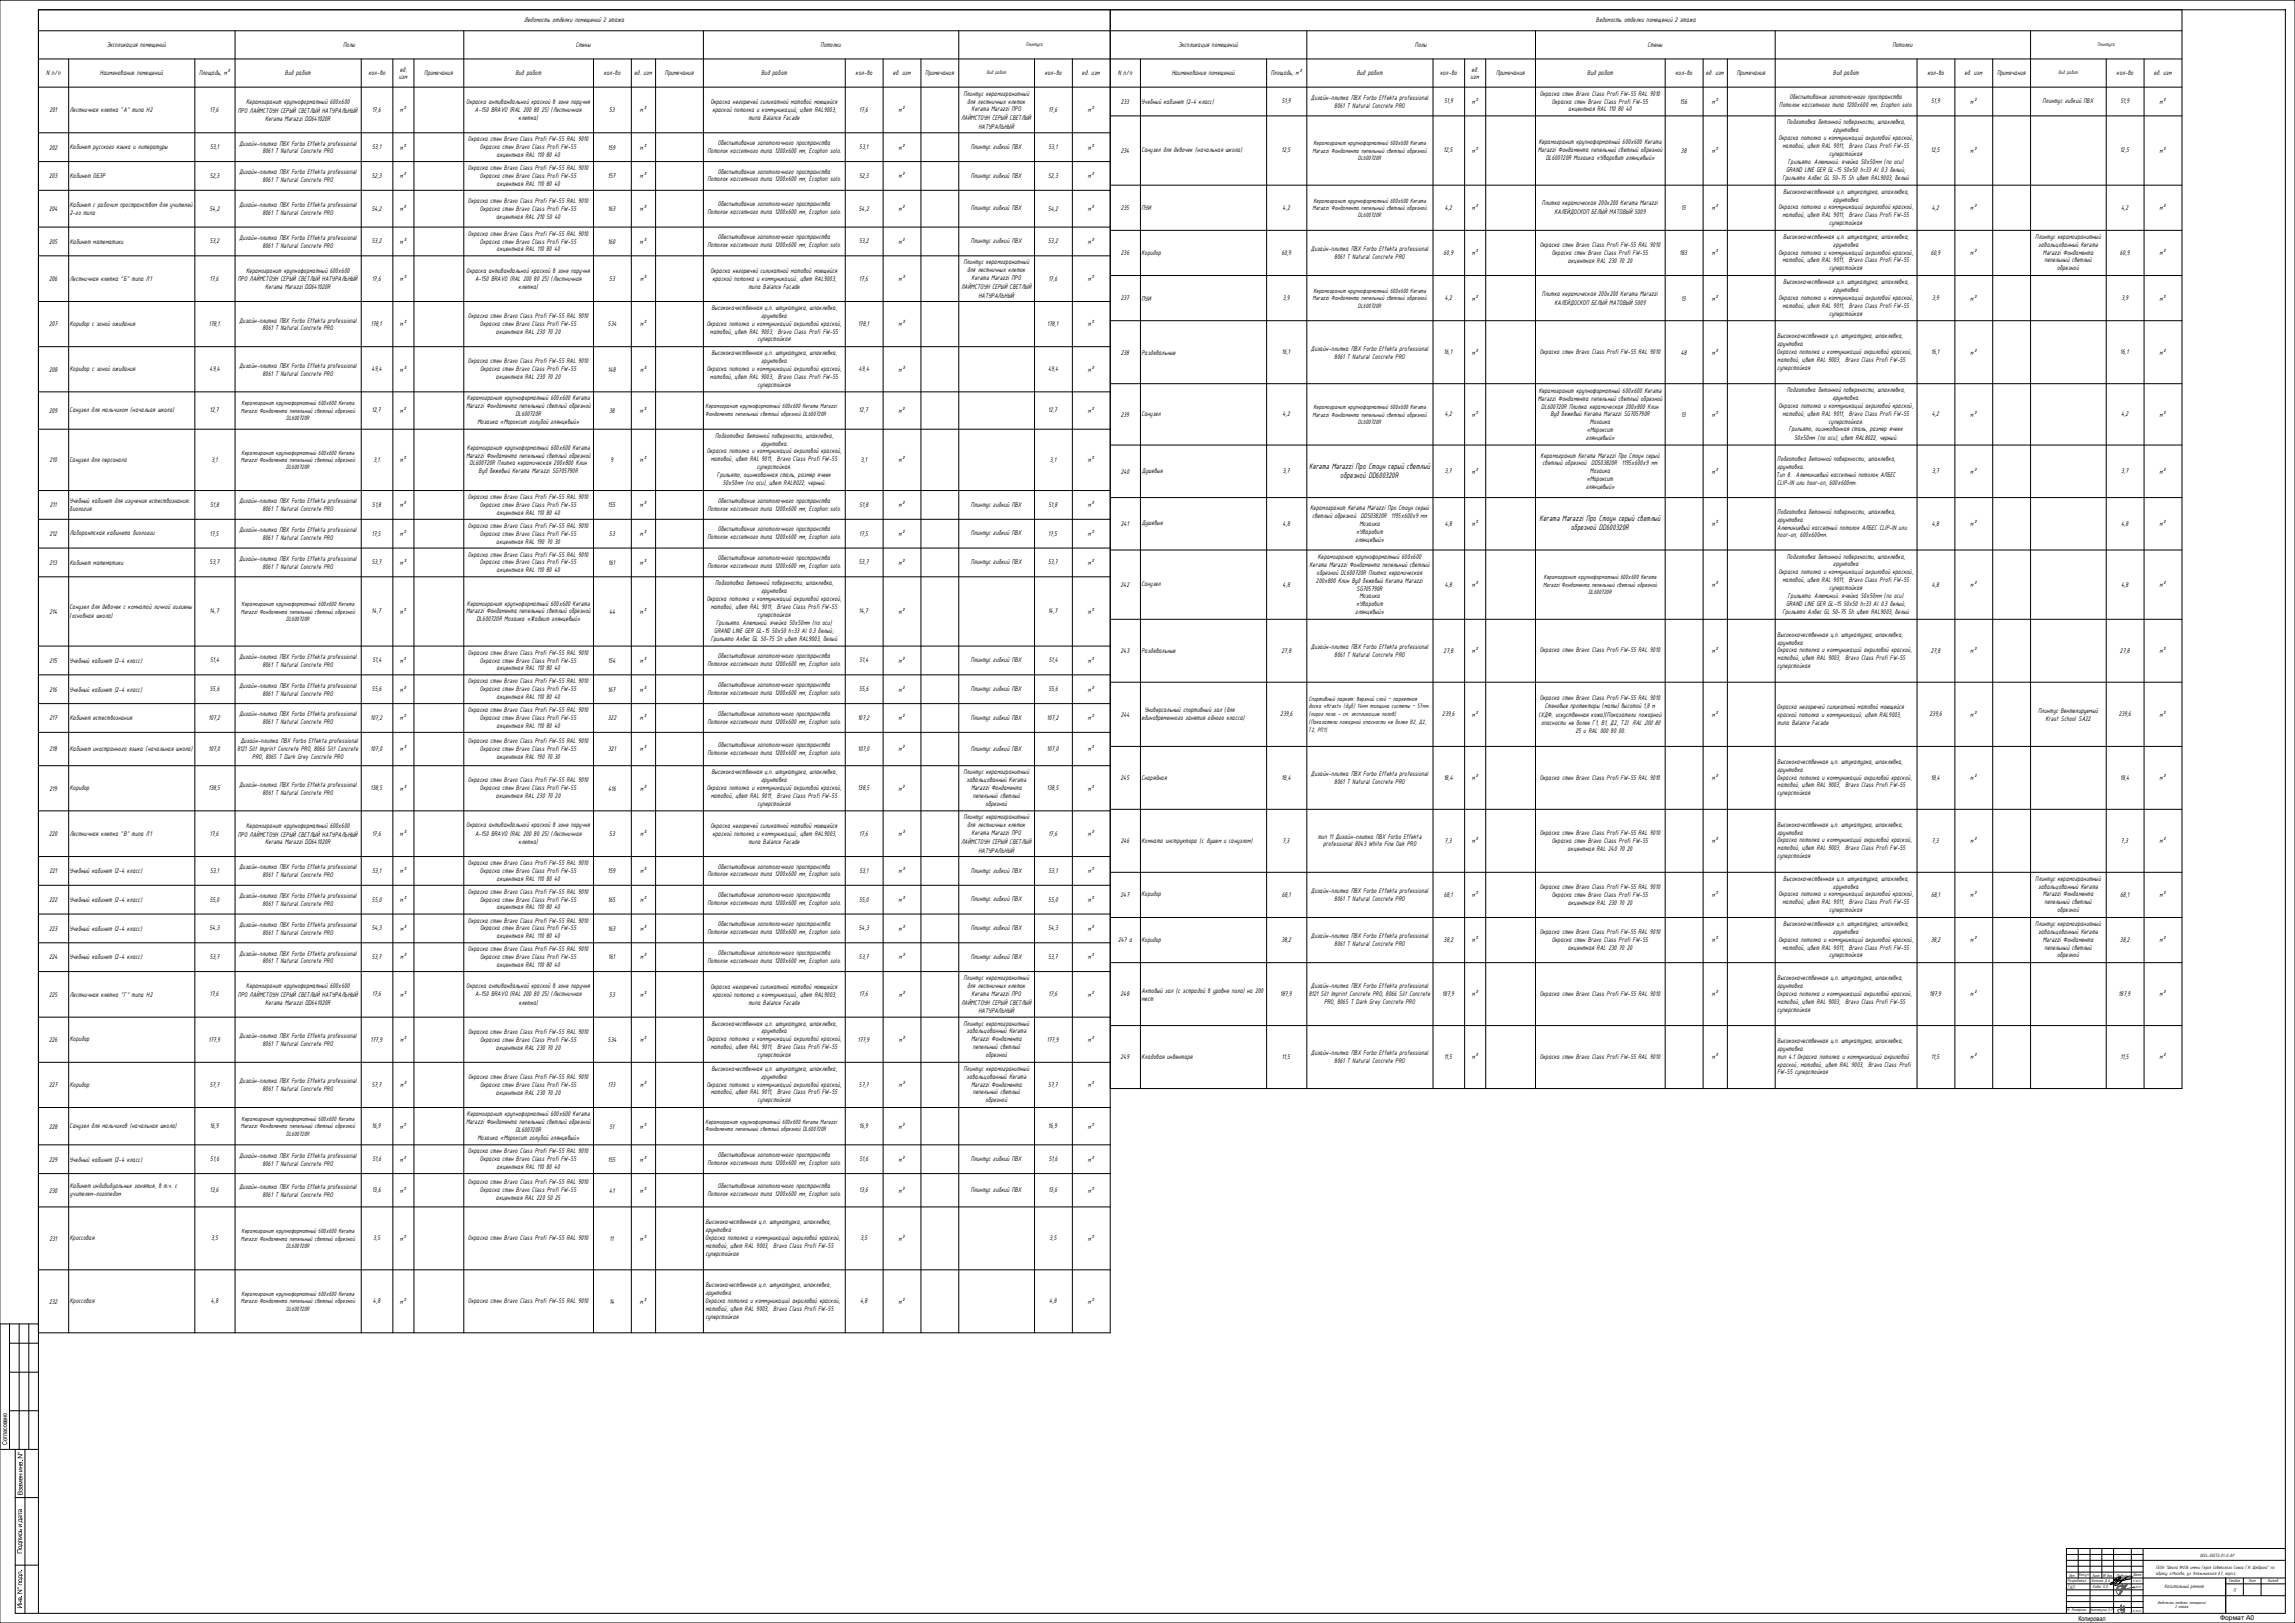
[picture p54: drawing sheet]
<svg xmlns="http://www.w3.org/2000/svg" width="1189mm" height="841mm" viewBox="0 0 1189 841" stroke-linecap="round" stroke-linejoin="round" font-family="sans-serif">
<defs><g id="words">
<g font-size="4.4">
<text x="678" y="243">Kerama Marazzi Про Стоун серый светлый</text>
<text x="694" y="248">обрезной DD600320R</text>
<text x="797" y="270">Kerama Marazzi Про Стоун серый светлый</text>
<text x="814" y="275">обрезной DD600320R</text>
</g>
<g font-size="3.8">
<text x="271" y="12">Ведомость отделки помещений 2 этажа</text>
<text x="827" y="12">Ведомость отделки помещений 2 этажа</text>
<text x="55" y="24">Экспликация помещений</text>
<text x="178" y="24">Полы</text>
<text x="298" y="24">Стены</text>
<text x="425" y="24">Потолки</text>
<text x="610" y="24">Экспликация помещений</text>
<text x="733" y="24">Полы</text>
<text x="853" y="24">Стены</text>
<text x="980" y="24">Потолки</text>
<text x="24" y="39">N п/п</text>
<text x="52" y="39">Наименование помещений</text>
<text x="103" y="39">Площадь, м²</text>
<text x="148" y="39">Вид работ</text>
<text x="191" y="39">кол-во</text>
<text x="207" y="41">изм</text>
<text x="207" y="37">ед.</text>
<text x="220" y="39">Примечания</text>
<text x="267" y="39">Вид работ</text>
<text x="313" y="39">кол-во</text>
<text x="328" y="39">ед. изм</text>
<text x="344" y="39">Примечания</text>
<text x="394" y="39">Вид работ</text>
<text x="443" y="39">кол-во</text>
<text x="462" y="39">ед. изм</text>
<text x="479" y="39">Примечания</text>
<text x="541" y="39">кол-во</text>
<text x="560" y="39">ед. изм</text>
<text x="579" y="39">N п/п</text>
<text x="607" y="39">Наименование помещений</text>
<text x="658" y="39">Площадь, м²</text>
<text x="703" y="39">Вид работ</text>
<text x="746" y="39">кол-во</text>
<text x="762" y="41">изм</text>
<text x="762" y="37">ед.</text>
<text x="775" y="39">Примечания</text>
<text x="822" y="39">Вид работ</text>
<text x="868" y="39">кол-во</text>
<text x="884" y="39">ед. изм</text>
<text x="900" y="39">Примечания</text>
<text x="950" y="39">Вид работ</text>
<text x="998" y="39">кол-во</text>
<text x="1018" y="39">ед. изм</text>
<text x="1035" y="39">Примечания</text>
<text x="1096" y="39">кол-во</text>
<text x="1116" y="39">ед. изм</text>
<text x="128" y="54">Керамогранит крупноформатный 600х600</text>
<text x="242" y="54">Окраска антивандальной краской в зоне поручня</text>
<text x="499" y="50">Плинтус керамогранитный</text>
<text x="501" y="54">для лестничных клеток</text>
<text x="581" y="54">233</text>
<text x="591" y="54">Учебный кабинет (2-4 класс)</text>
<text x="664" y="54">51,9</text>
<text x="679" y="52">Дизайн-плитка ПВХ Forbo Effekta professional</text>
<text x="748" y="54">51,9</text>
<text x="762" y="54">м²</text>
<text x="798" y="50">Окраска стен Bravo Class Profi FW-55 RAL 9010</text>
<text x="804" y="54">Окраска стен Bravo Class Profi FW-55</text>
<text x="870" y="54">156</text>
<text x="887" y="54">м²</text>
<text x="927" y="51">Обеспытивание запотолочного пространства</text>
<text x="1000" y="54">51,9</text>
<text x="1021" y="54">м²</text>
<text x="1058" y="53">Плинтус гибкий ПВХ</text>
<text x="1098" y="54">51,9</text>
<text x="1119" y="54">м²</text>
<text x="26" y="58">201</text>
<text x="36" y="58">Лестничная клетка &quot;А&quot; типа Н2</text>
<text x="109" y="58">17,6</text>
<text x="123" y="58">ПРО ЛАЙМСТОУН СЕРЫЙ СВЕТЛЫЙ НАТУРАЛЬНЫЙ</text>
<text x="193" y="58">17,6</text>
<text x="207" y="58">м²</text>
<text x="246" y="58">А-150 BRAVO (RAL 200 80 25) (Лестничная</text>
<text x="316" y="58">53</text>
<text x="332" y="58">м²</text>
<text x="368" y="54">Окраска негорючей силикатной матовой моющейся</text>
<text x="369" y="58">краской потолка и коммуникаций, цвет RAL9003,</text>
<text x="445" y="58">17,6</text>
<text x="466" y="58">м²</text>
<text x="503" y="58">Kerama Marazzi ПРО</text>
<text x="543" y="58">17,6</text>
<text x="564" y="58">м²</text>
<text x="691" y="56">8061 T Natural Concrete PRO</text>
<text x="812" y="58">акцентная RAL 110 80 40</text>
<text x="922" y="56">Потолок кассетного типа 1200х600 мм, Ecophon solo.</text>
<text x="137" y="63">Kerama Marazzi DD641020R</text>
<text x="269" y="62">клетка)</text>
<text x="388" y="62">типа Balance Faсade</text>
<text x="498" y="62">ЛАЙМСТОУН СЕРЫЙ СВЕТЛЫЙ</text>
<text x="926" y="65">Подготовка бетонной поверхности, шпаклевка,</text>
<text x="507" y="67">НАТУРАЛЬНЫЙ</text>
<text x="950" y="69">грунтовка</text>
<text x="25" y="77">202</text>
<text x="36" y="77">Кабинет русского языка и литературы</text>
<text x="109" y="77">53,1</text>
<text x="124" y="75">Дизайн-плитка ПВХ Forbo Effekta professional</text>
<text x="193" y="77">53,1</text>
<text x="207" y="77">м²</text>
<text x="242" y="73">Окраска стен Bravo Class Profi FW-55 RAL 9010</text>
<text x="249" y="77">Окраска стен Bravo Class Profi FW-55</text>
<text x="315" y="77">159</text>
<text x="332" y="77">м²</text>
<text x="372" y="75">Обеспытивание запотолочного пространства</text>
<text x="445" y="77">53,1</text>
<text x="466" y="77">м²</text>
<text x="503" y="77">Плинтус гибкий ПВХ</text>
<text x="543" y="77">53,1</text>
<text x="564" y="77">м²</text>
<text x="797" y="75">Керамогранит крупноформатный 600х600 Kerama</text>
<text x="921" y="73">Окраска потолка и коммуникаций акриловой краской,</text>
<text x="923" y="77">матовой, цвет RAL 9011, Bravo Class Profi FW-55</text>
<text x="136" y="80">8061 T Natural Concrete PRO</text>
<text x="257" y="81">акцентная RAL 110 80 40</text>
<text x="366" y="79">Потолок кассетного типа 1200х600 мм, Ecophon solo.</text>
<text x="581" y="79">234</text>
<text x="591" y="79">Санузел для девочек (начальная школа)</text>
<text x="664" y="79">12,5</text>
<text x="748" y="79">12,5</text>
<text x="762" y="79">м²</text>
<text x="797" y="79">Marazzi Фондамента пепельный светлый обрезной</text>
<text x="801" y="83">DL600720R Мозаика «Уваровит глянцевый»</text>
<text x="871" y="79">38</text>
<text x="887" y="79">м²</text>
<text x="947" y="81">суперстойкая</text>
<text x="1000" y="79">12,5</text>
<text x="1021" y="79">м²</text>
<text x="1098" y="79">12,5</text>
<text x="1119" y="79">м²</text>
<text x="242" y="88">Окраска стен Bravo Class Profi FW-55 RAL 9010</text>
<text x="372" y="90">Обеспытивание запотолочного пространства</text>
<text x="925" y="89">GRAND LINE GER GL-15 50х50 h=33 Al 0.3 белый;</text>
<text x="926" y="85">Грильято. Алюминий. ячейка 50х50мм (по оси)</text>
<text x="25" y="92">203</text>
<text x="36" y="92">Кабинет ОБЗР</text>
<text x="109" y="92">52,3</text>
<text x="124" y="90">Дизайн-плитка ПВХ Forbo Effekta professional</text>
<text x="136" y="94">8061 T Natural Concrete PRO</text>
<text x="193" y="92">52,3</text>
<text x="207" y="92">м²</text>
<text x="249" y="92">Окраска стен Bravo Class Profi FW-55</text>
<text x="315" y="92">157</text>
<text x="332" y="92">м²</text>
<text x="366" y="94">Потолок кассетного типа 1200х600 мм, Ecophon solo.</text>
<text x="445" y="92">52,3</text>
<text x="466" y="92">м²</text>
<text x="503" y="92">Плинтус гибкий ПВХ</text>
<text x="543" y="92">52,3</text>
<text x="564" y="92">м²</text>
<text x="923" y="93">Грильято Албес GL 50-75 Sh цвет RAL9003, белый</text>
<text x="257" y="96">акцентная RAL 110 80 40</text>
<text x="924" y="100">Высококачественная ц.п. штукатурка, шпаклевка,</text>
<text x="36" y="107">Кабинет с рабочим пространством для учителей</text>
<text x="124" y="107">Дизайн-плитка ПВХ Forbo Effekta professional</text>
<text x="242" y="105">Окраска стен Bravo Class Profi FW-55 RAL 9010</text>
<text x="372" y="107">Обеспытивание запотолочного пространства</text>
<text x="799" y="106">Плитка керамическая 200х200 Kerama Marazzi</text>
<text x="950" y="104">грунтовка</text>
<text x="25" y="109">204</text>
<text x="36" y="111">2-го типа</text>
<text x="109" y="109">54,2</text>
<text x="136" y="111">8061 T Natural Concrete PRO</text>
<text x="193" y="109">54,2</text>
<text x="207" y="109">м²</text>
<text x="249" y="109">Окраска стен Bravo Class Profi FW-55</text>
<text x="257" y="113">акцентная RAL 210 50 40</text>
<text x="315" y="109">163</text>
<text x="332" y="109">м²</text>
<text x="366" y="111">Потолок кассетного типа 1200х600 мм, Ecophon solo.</text>
<text x="445" y="109">54,2</text>
<text x="466" y="109">м²</text>
<text x="503" y="109">Плинтус гибкий ПВХ</text>
<text x="543" y="109">54,2</text>
<text x="564" y="109">м²</text>
<text x="581" y="109">235</text>
<text x="591" y="109">ПУИ</text>
<text x="664" y="109">4,2</text>
<text x="748" y="109">4,2</text>
<text x="762" y="109">м²</text>
<text x="805" y="111">КАЛЕЙДОСКОП БЕЛЫЙ МАТОВЫЙ 5009</text>
<text x="871" y="109">13</text>
<text x="887" y="109">м²</text>
<text x="921" y="109">Окраска потолка и коммуникаций акриловой краской,</text>
<text x="923" y="113">матовой, цвет RAL 9011, Bravo Class Profi FW-55</text>
<text x="1001" y="109">4,2</text>
<text x="1021" y="109">м²</text>
<text x="1099" y="109">4,2</text>
<text x="1119" y="109">м²</text>
<text x="947" y="117">суперстойкая</text>
<text x="124" y="124">Дизайн-плитка ПВХ Forbo Effekta professional</text>
<text x="242" y="122">Окраска стен Bravo Class Profi FW-55 RAL 9010</text>
<text x="372" y="124">Обеспытивание запотолочного пространства</text>
<text x="924" y="124">Высококачественная ц.п. штукатурка, шпаклевка,</text>
<text x="1054" y="124">Плинтус керамогранитный</text>
<text x="25" y="126">205</text>
<text x="36" y="126">Кабинет математики</text>
<text x="109" y="126">53,2</text>
<text x="136" y="128">8061 T Natural Concrete PRO</text>
<text x="193" y="126">53,2</text>
<text x="207" y="126">м²</text>
<text x="249" y="126">Окраска стен Bravo Class Profi FW-55</text>
<text x="257" y="130">акцентная RAL 110 80 40</text>
<text x="315" y="126">160</text>
<text x="332" y="126">м²</text>
<text x="367" y="128">Потолок кассетного типа 1200х600 мм, Ecophon solo.</text>
<text x="445" y="126">53,2</text>
<text x="466" y="126">м²</text>
<text x="503" y="126">Плинтус гибкий ПВХ</text>
<text x="543" y="126">53,2</text>
<text x="564" y="126">м²</text>
<text x="591" y="132">Коридор</text>
<text x="679" y="130">Дизайн-плитка ПВХ Forbo Effekta professional</text>
<text x="798" y="128">Окраска стен Bravo Class Profi FW-55 RAL 9010</text>
<text x="921" y="132">Окраска потолка и коммуникаций акриловой краской,</text>
<text x="950" y="128">грунтовка</text>
<text x="1056" y="128">завальцованный Kerama</text>
<text x="1058" y="132">Marazzi Фондамента</text>
<text x="499" y="137">Плинтус керамогранитный</text>
<text x="581" y="132">236</text>
<text x="664" y="132">60,9</text>
<text x="691" y="134">8061 T Natural Concrete PRO</text>
<text x="748" y="132">60,9</text>
<text x="762" y="132">м²</text>
<text x="804" y="132">Окраска стен Bravo Class Profi FW-55</text>
<text x="812" y="136">акцентная RAL 230 70 20</text>
<text x="870" y="132">183</text>
<text x="887" y="132">м²</text>
<text x="923" y="136">матовой, цвет RAL 9011, Bravo Class Profi FW-55</text>
<text x="1000" y="132">60,9</text>
<text x="1021" y="132">м²</text>
<text x="1059" y="136">пепельный светлый</text>
<text x="1098" y="132">60,9</text>
<text x="1119" y="132">м²</text>
<text x="128" y="141">Керамогранит крупноформатный 600х600</text>
<text x="242" y="141">Окраска антивандальной краской в зоне поручня</text>
<text x="368" y="142">Окраска негорючей силикатной матовой моющейся</text>
<text x="501" y="141">для лестничных клеток</text>
<text x="947" y="140">суперстойкая</text>
<text x="1066" y="140">обрезной</text>
<text x="25" y="146">206</text>
<text x="36" y="146">Лестничная клетка &quot;Б&quot; типа Л1</text>
<text x="109" y="145">17,6</text>
<text x="123" y="146">ПРО ЛАЙМСТОУН СЕРЫЙ СВЕТЛЫЙ НАТУРАЛЬНЫЙ</text>
<text x="137" y="150">Kerama Marazzi DD641020R</text>
<text x="193" y="145">17,6</text>
<text x="207" y="146">м²</text>
<text x="246" y="146">А-150 BRAVO (RAL 200 80 25) (Лестничная</text>
<text x="269" y="150">клетка)</text>
<text x="316" y="146">53</text>
<text x="332" y="146">м²</text>
<text x="369" y="146">краской потолка и коммуникаций, цвет RAL9003,</text>
<text x="388" y="150">типа Balance Faсade</text>
<text x="445" y="145">17,6</text>
<text x="466" y="146">м²</text>
<text x="498" y="150">ЛАЙМСТОУН СЕРЫЙ СВЕТЛЫЙ</text>
<text x="503" y="145">Kerama Marazzi ПРО</text>
<text x="543" y="145">17,6</text>
<text x="564" y="146">м²</text>
<text x="924" y="147">Высококачественная ц.п. штукатурка, шпаклевка,</text>
<text x="507" y="154">НАТУРАЛЬНЫЙ</text>
<text x="581" y="156">237</text>
<text x="591" y="156">ПУИ</text>
<text x="665" y="155">3,9</text>
<text x="748" y="155">4,2</text>
<text x="762" y="156">м²</text>
<text x="799" y="153">Плитка керамическая 200х200 Kerama Marazzi</text>
<text x="871" y="156">13</text>
<text x="887" y="156">м²</text>
<text x="921" y="155">Окраска потолка и коммуникаций акриловой краской,</text>
<text x="950" y="151">грунтовка</text>
<text x="1001" y="155">3,9</text>
<text x="1021" y="156">м²</text>
<text x="1099" y="155">3,9</text>
<text x="1119" y="156">м²</text>
<text x="369" y="161">Высококачественная ц.п. штукатурка, шпаклевка,</text>
<text x="805" y="158">КАЛЕЙДОСКОП БЕЛЫЙ МАТОВЫЙ 5009</text>
<text x="923" y="159">матовой, цвет RAL 9011, Bravo Class Profi FW-55</text>
<text x="124" y="167">Дизайн-плитка ПВХ Forbo Effekta professional</text>
<text x="242" y="165">Окраска стен Bravo Class Profi FW-55 RAL 9010</text>
<text x="394" y="165">грунтовка</text>
<text x="947" y="164">суперстойкая</text>
<text x="25" y="169">207</text>
<text x="36" y="169">Коридор с зоной ожидания</text>
<text x="108" y="169">178,1</text>
<text x="136" y="171">8061 T Natural Concrete PRO</text>
<text x="192" y="169">178,1</text>
<text x="207" y="169">м²</text>
<text x="249" y="169">Окраска стен Bravo Class Profi FW-55</text>
<text x="257" y="173">акцентная RAL 230 70 20</text>
<text x="315" y="169">534</text>
<text x="332" y="169">м²</text>
<text x="366" y="169">Окраска потолка и коммуникаций акриловой краской,</text>
<text x="368" y="173">матовой, цвет RAL 9003, Bravo Class Profi FW-55</text>
<text x="444" y="169">178,1</text>
<text x="466" y="169">м²</text>
<text x="542" y="169">178,1</text>
<text x="564" y="169">м²</text>
<text x="392" y="177">суперстойкая</text>
<text x="921" y="179">грунтовка</text>
<text x="921" y="175">Высококачественная ц.п. штукатурка, шпаклевка,</text>
<text x="369" y="184">Высококачественная ц.п. штукатурка, шпаклевка,</text>
<text x="581" y="184">238</text>
<text x="591" y="184">Раздевальные</text>
<text x="664" y="184">16,1</text>
<text x="679" y="182">Дизайн-плитка ПВХ Forbo Effekta professional</text>
<text x="691" y="186">8061 T Natural Concrete PRO</text>
<text x="748" y="184">16,1</text>
<text x="762" y="184">м²</text>
<text x="798" y="183">Окраска стен Bravo Class Profi FW-55 RAL 9010</text>
<text x="871" y="184">48</text>
<text x="887" y="184">м²</text>
<text x="921" y="183">Окраска потолка и коммуникаций акриловой краской,</text>
<text x="1000" y="184">16,1</text>
<text x="1021" y="184">м²</text>
<text x="1098" y="184">16,1</text>
<text x="1119" y="184">м²</text>
<text x="124" y="191">Дизайн-плитка ПВХ Forbo Effekta professional</text>
<text x="242" y="188">Окраска стен Bravo Class Profi FW-55 RAL 9010</text>
<text x="394" y="188">грунтовка</text>
<text x="921" y="192">суперстойкая</text>
<text x="921" y="187">матовой, цвет RAL 9003, Bravo Class Profi FW-55</text>
<text x="25" y="193">208</text>
<text x="36" y="192">Коридор с зоной ожидания</text>
<text x="109" y="192">49,4</text>
<text x="136" y="195">8061 T Natural Concrete PRO</text>
<text x="193" y="192">49,4</text>
<text x="207" y="193">м²</text>
<text x="249" y="192">Окраска стен Bravo Class Profi FW-55</text>
<text x="257" y="196">акцентная RAL 230 70 20</text>
<text x="315" y="193">148</text>
<text x="332" y="193">м²</text>
<text x="366" y="192">Окраска потолка и коммуникаций акриловой краской,</text>
<text x="368" y="196">матовой, цвет RAL 9003, Bravo Class Profi FW-55</text>
<text x="445" y="192">49,4</text>
<text x="466" y="193">м²</text>
<text x="543" y="192">49,4</text>
<text x="564" y="193">м²</text>
<text x="392" y="200">суперстойкая</text>
<text x="797" y="204">Керамогранит крупноформатный 600х600 Kerama</text>
<text x="926" y="203">Подготовка бетонной поверхности, шпаклевка,</text>
<text x="242" y="207">Керамогранит крупноформатный 600х600 Kerama</text>
<text x="797" y="208">Marazzi Фондамента пепельный светлый обрезной</text>
<text x="949" y="207">грунтовка.</text>
<text x="25" y="214">209</text>
<text x="36" y="214">Санузел для мальчиком (начальая школа)</text>
<text x="109" y="214">12,7</text>
<text x="193" y="214">12,7</text>
<text x="207" y="214">м²</text>
<text x="241" y="212">Marazzi Фондамента пепельный светлый обрезной</text>
<text x="267" y="216">DL600720R</text>
<text x="316" y="214">38</text>
<text x="332" y="214">м²</text>
<text x="445" y="214">12,7</text>
<text x="466" y="214">м²</text>
<text x="543" y="214">12,7</text>
<text x="564" y="214">м²</text>
<text x="581" y="216">239</text>
<text x="591" y="216">Санузел</text>
<text x="664" y="216">4,2</text>
<text x="748" y="216">4,2</text>
<text x="762" y="216">м²</text>
<text x="798" y="212">DL600720R Плитка керамическая 200х800 Клин</text>
<text x="803" y="216">Вуд бежевый Kerama Marazzi SG705790R</text>
<text x="871" y="216">13</text>
<text x="887" y="216">м²</text>
<text x="921" y="211">Окраска потолка и коммуникаций акриловой краской,</text>
<text x="923" y="215">матовой, цвет RAL 9011, Bravo Class Profi FW-55</text>
<text x="1001" y="216">4,2</text>
<text x="1021" y="216">м²</text>
<text x="1099" y="216">4,2</text>
<text x="1119" y="216">м²</text>
<text x="247" y="220">Мозаика «Мороксит голубой глянцевый»</text>
<text x="824" y="220">Мозаика</text>
<text x="947" y="220">суперстойкая.</text>
<text x="370" y="227">Подготовка бетонной поверхности, шпаклевка,</text>
<text x="821" y="228">глянцевый»</text>
<text x="822" y="224">«Мороксит</text>
<text x="927" y="224">Грильято, оцинкованная сталь, размер ячеек</text>
<text x="930" y="228">50х50мм (по оси), цвет RAL8022, черный.</text>
<text x="242" y="233">Керамогранит крупноформатный 600х600 Kerama</text>
<text x="394" y="231">грунтовка.</text>
<text x="26" y="240">210</text>
<text x="36" y="239">Санузел для персонала</text>
<text x="110" y="239">3,1</text>
<text x="193" y="239">3,1</text>
<text x="207" y="240">м²</text>
<text x="241" y="237">Marazzi Фондамента пепельный светлый обрезной</text>
<text x="316" y="240">9</text>
<text x="332" y="240">м²</text>
<text x="366" y="235">Окраска потолка и коммуникаций акриловой краской,</text>
<text x="368" y="239">матовой, цвет RAL 9011, Bravo Class Profi FW-55</text>
<text x="446" y="239">3,1</text>
<text x="466" y="240">м²</text>
<text x="544" y="239">3,1</text>
<text x="564" y="240">м²</text>
<text x="798" y="237">Керамогранит Kerama Marazzi Про Стоун серый</text>
<text x="921" y="239">Подготовка бетонной поверхности, шпаклевка,</text>
<text x="243" y="241">DL600720R Плитка керамическая 200х800 Клин</text>
<text x="248" y="245">Вуд бежевый Kerama Marazzi SG705790R</text>
<text x="392" y="243">суперстойкая.</text>
<text x="581" y="245">240</text>
<text x="591" y="245">Душевые</text>
<text x="665" y="245">3,7</text>
<text x="748" y="245">3,7</text>
<text x="762" y="245">м²</text>
<text x="799" y="241">светлый обрезной DD503820R 1195х600х9 мм</text>
<text x="824" y="245">Мозаика</text>
<text x="887" y="245">м²</text>
<text x="921" y="243">грунтовка.</text>
<text x="1001" y="245">3,7</text>
<text x="1021" y="245">м²</text>
<text x="1099" y="245">3,7</text>
<text x="1119" y="245">м²</text>
<text x="371" y="247">Грильято, оцинкованная сталь, размер ячеек</text>
<text x="374" y="252">50х50мм (по оси), цвет RAL8022, черный.</text>
<text x="822" y="249">«Мороксит</text>
<text x="920" y="247">Тип 8. Алюминиевый кассетный потолок АЛБЕС</text>
<text x="921" y="251">CLIP-IN или hoor-on, 600х600мм.</text>
<text x="821" y="253">глянцевый»</text>
<text x="26" y="263">211</text>
<text x="36" y="261">Учебный кабинет для изучения естествознания:</text>
<text x="109" y="263">51,8</text>
<text x="124" y="261">Дизайн-плитка ПВХ Forbo Effekta professional</text>
<text x="193" y="263">51,8</text>
<text x="207" y="263">м²</text>
<text x="242" y="259">Окраска стен Bravo Class Profi FW-55 RAL 9010</text>
<text x="249" y="263">Окраска стен Bravo Class Profi FW-55</text>
<text x="315" y="263">155</text>
<text x="332" y="263">м²</text>
<text x="372" y="260">Обеспытивание запотолочного пространства</text>
<text x="445" y="263">51,8</text>
<text x="466" y="263">м²</text>
<text x="503" y="263">Плинтус гибкий ПВХ</text>
<text x="543" y="263">51,8</text>
<text x="564" y="263">м²</text>
<text x="36" y="265">биология</text>
<text x="136" y="265">8061 T Natural Concrete PRO</text>
<text x="257" y="267">акцентная RAL 110 80 40</text>
<text x="366" y="265">Потолок кассетного типа 1200х600 мм, Ecophon solo.</text>
<text x="679" y="264">Керамогранит Kerama Marazzi Про Стоун серый</text>
<text x="680" y="268">светлый обрезной DD503820R 1195х600х9 мм</text>
<text x="921" y="266">Подготовка бетонной поверхности, шпаклевка,</text>
<text x="124" y="276">Дизайн-плитка ПВХ Forbo Effekta professional</text>
<text x="242" y="274">Окраска стен Bravo Class Profi FW-55 RAL 9010</text>
<text x="372" y="275">Обеспытивание запотолочного пространства</text>
<text x="581" y="273">241</text>
<text x="591" y="272">Душевые</text>
<text x="664" y="272">4,8</text>
<text x="704" y="272">Мозаика</text>
<text x="748" y="272">4,8</text>
<text x="762" y="273">м²</text>
<text x="887" y="273">м²</text>
<text x="921" y="270">грунтовка.</text>
<text x="921" y="274">Алюминиевый кассетный потолок АЛБЕС CLIP-IN или</text>
<text x="1001" y="272">4,8</text>
<text x="1021" y="273">м²</text>
<text x="1099" y="272">4,8</text>
<text x="1119" y="273">м²</text>
<text x="26" y="278">212</text>
<text x="36" y="277">Лаборантская кабинета биологии</text>
<text x="109" y="278">17,5</text>
<text x="136" y="280">8061 T Natural Concrete PRO</text>
<text x="193" y="278">17,5</text>
<text x="207" y="278">м²</text>
<text x="249" y="278">Окраска стен Bravo Class Profi FW-55</text>
<text x="257" y="282">акцентная RAL 190 70 30</text>
<text x="316" y="278">53</text>
<text x="332" y="278">м²</text>
<text x="366" y="279">Потолок кассетного типа 1200х600 мм, Ecophon solo.</text>
<text x="445" y="278">17,5</text>
<text x="466" y="278">м²</text>
<text x="503" y="277">Плинтус гибкий ПВХ</text>
<text x="543" y="278">17,5</text>
<text x="564" y="278">м²</text>
<text x="702" y="281">глянцевый»</text>
<text x="702" y="277">«Уваровит</text>
<text x="921" y="278">hoor-on, 600х600мм.</text>
<text x="26" y="293">213</text>
<text x="36" y="293">Кабинет математики</text>
<text x="109" y="292">53,7</text>
<text x="124" y="291">Дизайн-плитка ПВХ Forbo Effekta professional</text>
<text x="193" y="292">53,7</text>
<text x="207" y="293">м²</text>
<text x="242" y="288">Окраска стен Bravo Class Profi FW-55 RAL 9010</text>
<text x="249" y="293">Окраска стен Bravo Class Profi FW-55</text>
<text x="315" y="293">161</text>
<text x="332" y="293">м²</text>
<text x="372" y="290">Обеспытивание запотолочного пространства</text>
<text x="445" y="292">53,7</text>
<text x="466" y="293">м²</text>
<text x="503" y="292">Плинтус гибкий ПВХ</text>
<text x="543" y="292">53,7</text>
<text x="564" y="293">м²</text>
<text x="678" y="294">Kerama Marazzi Фондамента пепельный светлый</text>
<text x="683" y="290">Керамогранит крупноформатный 600х600</text>
<text x="926" y="289">Подготовка бетонной поверхности, шпаклевка,</text>
<text x="950" y="294">грунтовка</text>
<text x="136" y="295">8061 T Natural Concrete PRO</text>
<text x="257" y="297">акцентная RAL 110 80 40</text>
<text x="367" y="294">Потолок кассетного типа 1200х600 мм, Ecophon solo.</text>
<text x="682" y="298">обрезной DL600720R Плитка керамическая</text>
<text x="921" y="298">Окраска потолка и коммуникаций акриловой краской,</text>
<text x="370" y="303">Подготовка бетонной поверхности, шпаклевка,</text>
<text x="580" y="304">242</text>
<text x="591" y="304">Санузел</text>
<text x="664" y="304">4,8</text>
<text x="682" y="302">200х800 Клин Вуд бежевый Kerama Marazzi</text>
<text x="748" y="304">4,8</text>
<text x="762" y="304">м²</text>
<text x="887" y="304">м²</text>
<text x="923" y="302">матовой, цвет RAL 9011, Bravo Class Profi FW-55</text>
<text x="947" y="306">суперстойкая</text>
<text x="1001" y="304">4,8</text>
<text x="1021" y="304">м²</text>
<text x="1099" y="304">4,8</text>
<text x="1119" y="304">м²</text>
<text x="366" y="311">Окраска потолка и коммуникаций акриловой краской,</text>
<text x="394" y="307">грунтовка</text>
<text x="703" y="306">SG705790R</text>
<text x="704" y="310">Мозаика</text>
<text x="926" y="310">Грильято. Алюминий. ячейка 50х50мм (по оси)</text>
<text x="36" y="316">Санузел для девочек с комнатой личной гигиены</text>
<text x="109" y="318">14,7</text>
<text x="193" y="318">14,7</text>
<text x="241" y="318">Marazzi Фондамента пепельный светлый обрезной</text>
<text x="242" y="314">Керамогранит крупноформатный 600х600 Kerama</text>
<text x="368" y="316">матовой, цвет RAL 9011, Bravo Class Profi FW-55</text>
<text x="445" y="318">14,7</text>
<text x="543" y="318">14,7</text>
<text x="702" y="314">«Уваровит</text>
<text x="925" y="314">GRAND LINE GER GL-15 50х50 h=33 Al 0.3 белый;</text>
<text x="26" y="318">214</text>
<text x="36" y="320">(основная школа)</text>
<text x="207" y="318">м²</text>
<text x="247" y="322">DL600720R Мозаика «Жадеит глянцевый»</text>
<text x="315" y="318">44</text>
<text x="332" y="318">м²</text>
<text x="371" y="324">Грильято. Алюминий. ячейка 50х50мм (по оси)</text>
<text x="392" y="320">суперстойкая</text>
<text x="466" y="318">м²</text>
<text x="564" y="318">м²</text>
<text x="702" y="318">глянцевый»</text>
<text x="923" y="318">Грильято Албес GL 50-75 Sh цвет RAL9003, белый</text>
<text x="370" y="328">GRAND LINE GER GL-15 50х50 h=33 Al 0.3 белый;</text>
<text x="921" y="330">Высококачественная ц.п. штукатурка, шпаклевка,</text>
<text x="368" y="332">Грильято Албес GL 50-75 Sh цвет RAL9003, белый</text>
<text x="921" y="334">грунтовка</text>
<text x="124" y="341">Дизайн-плитка ПВХ Forbo Effekta professional</text>
<text x="242" y="339">Окраска стен Bravo Class Profi FW-55 RAL 9010</text>
<text x="372" y="341">Обеспытивание запотолочного пространства</text>
<text x="580" y="338">243</text>
<text x="591" y="338">Раздевальные</text>
<text x="664" y="338">27,8</text>
<text x="679" y="336">Дизайн-плитка ПВХ Forbo Effekta professional</text>
<text x="691" y="340">8061 T Natural Concrete PRO</text>
<text x="748" y="338">27,8</text>
<text x="762" y="338">м²</text>
<text x="798" y="338">Окраска стен Bravo Class Profi FW-55 RAL 9010</text>
<text x="887" y="338">м²</text>
<text x="921" y="338">Окраска потолка и коммуникаций акриловой краской,</text>
<text x="1000" y="338">27,8</text>
<text x="1021" y="338">м²</text>
<text x="1098" y="338">27,8</text>
<text x="1119" y="338">м²</text>
<text x="26" y="343">215</text>
<text x="36" y="343">Учебный кабинет (2-4 класс)</text>
<text x="109" y="343">51,4</text>
<text x="136" y="346">8061 T Natural Concrete PRO</text>
<text x="193" y="343">51,4</text>
<text x="207" y="343">м²</text>
<text x="249" y="343">Окраска стен Bravo Class Profi FW-55</text>
<text x="257" y="347">акцентная RAL 110 80 40</text>
<text x="315" y="343">154</text>
<text x="332" y="343">м²</text>
<text x="366" y="345">Потолок кассетного типа 1200х600 мм, Ecophon solo.</text>
<text x="445" y="343">51,4</text>
<text x="466" y="343">м²</text>
<text x="503" y="343">Плинтус гибкий ПВХ</text>
<text x="543" y="343">51,4</text>
<text x="564" y="343">м²</text>
<text x="921" y="346">суперстойкая</text>
<text x="921" y="342">матовой, цвет RAL 9003, Bravo Class Profi FW-55</text>
<text x="26" y="358">216</text>
<text x="36" y="358">Учебный кабинет (2-4 класс)</text>
<text x="109" y="358">55,6</text>
<text x="124" y="356">Дизайн-плитка ПВХ Forbo Effekta professional</text>
<text x="193" y="358">55,6</text>
<text x="207" y="358">м²</text>
<text x="242" y="354">Окраска стен Bravo Class Profi FW-55 RAL 9010</text>
<text x="249" y="358">Окраска стен Bravo Class Profi FW-55</text>
<text x="315" y="358">167</text>
<text x="332" y="358">м²</text>
<text x="372" y="356">Обеспытивание запотолочного пространства</text>
<text x="445" y="358">55,6</text>
<text x="466" y="358">м²</text>
<text x="503" y="358">Плинтус гибкий ПВХ</text>
<text x="543" y="358">55,6</text>
<text x="564" y="358">м²</text>
<text x="136" y="360">8061 T Natural Concrete PRO</text>
<text x="257" y="362">акцентная RAL 110 80 40</text>
<text x="366" y="360">Потолок кассетного типа 1200х600 мм, Ecophon solo.</text>
<text x="798" y="363">Окраска стен Bravo Class Profi FW-55 RAL 9010</text>
<text x="124" y="371">Дизайн-плитка ПВХ Forbo Effekta professional</text>
<text x="242" y="369">Окраска стен Bravo Class Profi FW-55 RAL 9010</text>
<text x="372" y="371">Обеспытивание запотолочного пространства</text>
<text x="581" y="371">244</text>
<text x="593" y="369">Универсальный спортивный зал (для</text>
<text x="663" y="371">239,6</text>
<text x="747" y="371">239,6</text>
<text x="762" y="371">м²</text>
<text x="797" y="371">(ХДФ, искуственная кожа)(Показатели пожарной</text>
<text x="800" y="367">Стеновые протекторы (маты) высотой 1,8 м</text>
<text x="887" y="371">м²</text>
<text x="921" y="367">Окраска негорючей силикатной матовой моющейся</text>
<text x="921" y="371">краской потолка и коммуникаций, цвет RAL9003,</text>
<text x="1000" y="371">239,6</text>
<text x="1021" y="371">м²</text>
<text x="1056" y="369">Плинтус Вентелируемый</text>
<text x="1098" y="371">239,6</text>
<text x="1119" y="371">м²</text>
<text x="26" y="373">217</text>
<text x="36" y="373">Кабинет естествознания</text>
<text x="108" y="373">107,2</text>
<text x="136" y="375">8061 T Natural Concrete PRO</text>
<text x="192" y="373">107,2</text>
<text x="207" y="373">м²</text>
<text x="249" y="373">Окраска стен Bravo Class Profi FW-55</text>
<text x="257" y="377">акцентная RAL 110 80 40</text>
<text x="315" y="373">322</text>
<text x="332" y="373">м²</text>
<text x="367" y="375">Потолок кассетного типа 1200х600 мм, Ecophon solo.</text>
<text x="444" y="373">107,2</text>
<text x="466" y="373">м²</text>
<text x="503" y="373">Плинтус гибкий ПВХ</text>
<text x="542" y="373">107,2</text>
<text x="564" y="373">м²</text>
<text x="591" y="373">единовременного занятия одного класса)</text>
<text x="798" y="376">опасности не более Г1, В1, Д2, Т2) RAL 200 80</text>
<text x="921" y="375">типа Balance Faсade</text>
<text x="1060" y="373">Krast School SA22</text>
<text x="816" y="380">25 и RAL 000 80 00.</text>
<text x="26" y="389">218</text>
<text x="36" y="389">Кабинет иностранного языка (начальная школа)</text>
<text x="108" y="389">107,0</text>
<text x="123" y="389">8121 Silt Imprint Concrete PRO, 8066 Silt Concrete</text>
<text x="125" y="385">Дизайн-плитка ПВХ Forbo Effekta professional</text>
<text x="192" y="389">107,0</text>
<text x="207" y="389">м²</text>
<text x="242" y="385">Окраска стен Bravo Class Profi FW-55 RAL 9010</text>
<text x="249" y="389">Окраска стен Bravo Class Profi FW-55</text>
<text x="315" y="389">321</text>
<text x="332" y="389">м²</text>
<text x="372" y="387">Обеспытивание запотолочного пространства</text>
<text x="444" y="389">107,0</text>
<text x="466" y="389">м²</text>
<text x="503" y="389">Плинтус гибкий ПВХ</text>
<text x="542" y="389">107,0</text>
<text x="564" y="389">м²</text>
<text x="131" y="393">PRO, 8065 T Dark Grey Concrete PRO</text>
<text x="257" y="393">акцентная RAL 190 70 30</text>
<text x="367" y="391">Потолок кассетного типа 1200х600 мм, Ecophon solo.</text>
<text x="921" y="396">Высококачественная ц.п. штукатурка, шпаклевка,</text>
<text x="369" y="401">Высококачественная ц.п. штукатурка, шпаклевка,</text>
<text x="499" y="401">Плинтус керамогранитный</text>
<text x="921" y="400">грунтовка</text>
<text x="124" y="408">Дизайн-плитка ПВХ Forbo Effekta professional</text>
<text x="242" y="405">Окраска стен Bravo Class Profi FW-55 RAL 9010</text>
<text x="394" y="405">грунтовка</text>
<text x="501" y="405">завальцованный Kerama</text>
<text x="580" y="404">245</text>
<text x="591" y="404">Снарядная</text>
<text x="664" y="404">18,4</text>
<text x="679" y="402">Дизайн-плитка ПВХ Forbo Effekta professional</text>
<text x="691" y="406">8061 T Natural Concrete PRO</text>
<text x="748" y="404">18,4</text>
<text x="762" y="404">м²</text>
<text x="798" y="404">Окраска стен Bravo Class Profi FW-55 RAL 9010</text>
<text x="887" y="404">м²</text>
<text x="921" y="404">Окраска потолка и коммуникаций акриловой краской,</text>
<text x="1000" y="404">18,4</text>
<text x="1021" y="404">м²</text>
<text x="1098" y="404">18,4</text>
<text x="1119" y="404">м²</text>
<text x="26" y="410">219</text>
<text x="36" y="409">Коридор</text>
<text x="108" y="409">138,5</text>
<text x="136" y="412">8061 T Natural Concrete PRO</text>
<text x="192" y="409">138,5</text>
<text x="207" y="410">м²</text>
<text x="249" y="410">Окраска стен Bravo Class Profi FW-55</text>
<text x="257" y="414">акцентная RAL 230 70 20</text>
<text x="315" y="410">416</text>
<text x="332" y="410">м²</text>
<text x="366" y="409">Окраска потолка и коммуникаций акриловой краской,</text>
<text x="368" y="413">матовой, цвет RAL 9011, Bravo Class Profi FW-55</text>
<text x="444" y="409">138,5</text>
<text x="466" y="410">м²</text>
<text x="503" y="409">Marazzi Фондамента</text>
<text x="504" y="413">пепельный светлый</text>
<text x="542" y="409">138,5</text>
<text x="564" y="410">м²</text>
<text x="921" y="412">суперстойкая</text>
<text x="921" y="408">матовой, цвет RAL 9003, Bravo Class Profi FW-55</text>
<text x="392" y="417">суперстойкая</text>
<text x="510" y="417">обрезной</text>
<text x="499" y="425">Плинтус керамогранитный</text>
<text x="128" y="429">Керамогранит крупноформатный 600х600</text>
<text x="242" y="429">Окраска антивандальной краской в зоне поручня</text>
<text x="368" y="429">Окраска негорючей силикатной матовой моющейся</text>
<text x="501" y="429">для лестничных клеток</text>
<text x="921" y="428">Высококачественная ц.п. штукатурка, шпаклевка,</text>
<text x="25" y="433">220</text>
<text x="36" y="433">Лестничная клетка &quot;В&quot; типа Л1</text>
<text x="109" y="433">17,6</text>
<text x="123" y="433">ПРО ЛАЙМСТОУН СЕРЫЙ СВЕТЛЫЙ НАТУРАЛЬНЫЙ</text>
<text x="137" y="438">Kerama Marazzi DD641020R</text>
<text x="193" y="433">17,6</text>
<text x="207" y="433">м²</text>
<text x="246" y="433">А-150 BRAVO (RAL 200 80 25) (Лестничная</text>
<text x="269" y="437">клетка)</text>
<text x="316" y="433">53</text>
<text x="332" y="433">м²</text>
<text x="369" y="433">краской потолка и коммуникаций, цвет RAL9003,</text>
<text x="388" y="437">типа Balance Faсade</text>
<text x="445" y="433">17,6</text>
<text x="466" y="433">м²</text>
<text x="498" y="437">ЛАЙМСТОУН СЕРЫЙ СВЕТЛЫЙ</text>
<text x="503" y="433">Kerama Marazzi ПРО</text>
<text x="543" y="433">17,6</text>
<text x="564" y="433">м²</text>
<text x="581" y="437">246</text>
<text x="591" y="437">Комната инструктора (с душем и санузлом)</text>
<text x="664" y="437">7,3</text>
<text x="683" y="435">тип 11 Дизайн-плитка ПВХ Forbo Effekta</text>
<text x="748" y="437">7,3</text>
<text x="762" y="437">м²</text>
<text x="798" y="433">Окраска стен Bravo Class Profi FW-55 RAL 9010</text>
<text x="804" y="437">Окраска стен Bravo Class Profi FW-55</text>
<text x="887" y="437">м²</text>
<text x="921" y="437">Окраска потолка и коммуникаций акриловой краской,</text>
<text x="921" y="433">грунтовка</text>
<text x="1001" y="437">7,3</text>
<text x="1021" y="437">м²</text>
<text x="1099" y="437">7,3</text>
<text x="1119" y="437">м²</text>
<text x="507" y="442">НАТУРАЛЬНЫЙ</text>
<text x="685" y="439">professional 8043 White Fine Oak PRO</text>
<text x="812" y="441">акцентная RAL 240 70 20</text>
<text x="921" y="441">матовой, цвет RAL 9003, Bravo Class Profi FW-55</text>
<text x="242" y="448">Окраска стен Bravo Class Profi FW-55 RAL 9010</text>
<text x="921" y="445">суперстойкая</text>
<text x="26" y="452">221</text>
<text x="36" y="452">Учебный кабинет (2-4 класс)</text>
<text x="109" y="452">53,1</text>
<text x="124" y="450">Дизайн-плитка ПВХ Forbo Effekta professional</text>
<text x="136" y="455">8061 T Natural Concrete PRO</text>
<text x="193" y="452">53,1</text>
<text x="207" y="452">м²</text>
<text x="249" y="452">Окраска стен Bravo Class Profi FW-55</text>
<text x="315" y="452">159</text>
<text x="332" y="452">м²</text>
<text x="367" y="454">Потолок кассетного типа 1200х600 мм, Ecophon solo.</text>
<text x="372" y="450">Обеспытивание запотолочного пространства</text>
<text x="445" y="452">53,1</text>
<text x="466" y="452">м²</text>
<text x="503" y="452">Плинтус гибкий ПВХ</text>
<text x="543" y="452">53,1</text>
<text x="564" y="452">м²</text>
<text x="257" y="456">акцентная RAL 110 80 40</text>
<text x="798" y="461">Окраска стен Bravo Class Profi FW-55 RAL 9010</text>
<text x="924" y="456">Высококачественная ц.п. штукатурка, шпаклевка,</text>
<text x="950" y="460">грунтовка</text>
<text x="1054" y="456">Плинтус керамогранитный</text>
<text x="1056" y="460">завальцованный Kerama</text>
<text x="25" y="467">222</text>
<text x="36" y="467">Учебный кабинет (2-4 класс)</text>
<text x="109" y="467">55,0</text>
<text x="124" y="465">Дизайн-плитка ПВХ Forbo Effekta professional</text>
<text x="193" y="467">55,0</text>
<text x="207" y="467">м²</text>
<text x="242" y="463">Окраска стен Bravo Class Profi FW-55 RAL 9010</text>
<text x="249" y="467">Окраска стен Bravo Class Profi FW-55</text>
<text x="315" y="467">165</text>
<text x="332" y="467">м²</text>
<text x="372" y="465">Обеспытивание запотолочного пространства</text>
<text x="445" y="467">55,0</text>
<text x="466" y="467">м²</text>
<text x="503" y="467">Плинтус гибкий ПВХ</text>
<text x="543" y="467">55,0</text>
<text x="564" y="467">м²</text>
<text x="580" y="465">247</text>
<text x="591" y="465">Коридор</text>
<text x="664" y="465">68,1</text>
<text x="679" y="463">Дизайн-плитка ПВХ Forbo Effekta professional</text>
<text x="691" y="467">8061 T Natural Concrete PRO</text>
<text x="748" y="465">68,1</text>
<text x="762" y="465">м²</text>
<text x="804" y="465">Окраска стен Bravo Class Profi FW-55</text>
<text x="887" y="465">м²</text>
<text x="921" y="465">Окраска потолка и коммуникаций акриловой краской,</text>
<text x="1000" y="465">68,1</text>
<text x="1021" y="465">м²</text>
<text x="1058" y="465">Marazzi Фондамента</text>
<text x="1098" y="465">68,1</text>
<text x="1119" y="465">м²</text>
<text x="136" y="469">8061 T Natural Concrete PRO</text>
<text x="257" y="471">акцентная RAL 110 80 40</text>
<text x="367" y="469">Потолок кассетного типа 1200х600 мм, Ecophon solo.</text>
<text x="812" y="469">акцентная RAL 230 70 20</text>
<text x="923" y="469">матовой, цвет RAL 9011, Bravo Class Profi FW-55</text>
<text x="947" y="473">суперстойкая</text>
<text x="1059" y="469">пепельный светлый</text>
<text x="1066" y="473">обрезной</text>
<text x="242" y="478">Окраска стен Bravo Class Profi FW-55 RAL 9010</text>
<text x="372" y="480">Обеспытивание запотолочного пространства</text>
<text x="924" y="480">Высококачественная ц.п. штукатурка, шпаклевка,</text>
<text x="1054" y="480">Плинтус керамогранитный</text>
<text x="25" y="482">223</text>
<text x="36" y="482">Учебный кабинет (2-4 класс)</text>
<text x="109" y="482">54,3</text>
<text x="124" y="480">Дизайн-плитка ПВХ Forbo Effekta professional</text>
<text x="136" y="484">8061 T Natural Concrete PRO</text>
<text x="193" y="482">54,3</text>
<text x="207" y="482">м²</text>
<text x="249" y="482">Окраска стен Bravo Class Profi FW-55</text>
<text x="315" y="482">163</text>
<text x="332" y="482">м²</text>
<text x="367" y="484">Потолок кассетного типа 1200х600 мм, Ecophon solo.</text>
<text x="445" y="482">54,3</text>
<text x="466" y="482">м²</text>
<text x="503" y="482">Плинтус гибкий ПВХ</text>
<text x="543" y="482">54,3</text>
<text x="564" y="482">м²</text>
<text x="798" y="484">Окраска стен Bravo Class Profi FW-55 RAL 9010</text>
<text x="950" y="484">грунтовка</text>
<text x="1056" y="484">завальцованный Kerama</text>
<text x="257" y="486">акцентная RAL 110 80 40</text>
<text x="579" y="488">247 а</text>
<text x="591" y="488">Коридор</text>
<text x="664" y="488">38,2</text>
<text x="679" y="486">Дизайн-плитка ПВХ Forbo Effekta professional</text>
<text x="691" y="490">8061 T Natural Concrete PRO</text>
<text x="748" y="488">38,2</text>
<text x="762" y="488">м²</text>
<text x="804" y="488">Окраска стен Bravo Class Profi FW-55</text>
<text x="887" y="488">м²</text>
<text x="921" y="488">Окраска потолка и коммуникаций акриловой краской,</text>
<text x="1000" y="488">38,2</text>
<text x="1021" y="488">м²</text>
<text x="1058" y="488">Marazzi Фондамента</text>
<text x="1098" y="488">38,2</text>
<text x="1119" y="488">м²</text>
<text x="25" y="497">224</text>
<text x="36" y="497">Учебный кабинет (2-4 класс)</text>
<text x="109" y="497">53,7</text>
<text x="124" y="495">Дизайн-плитка ПВХ Forbo Effekta professional</text>
<text x="193" y="497">53,7</text>
<text x="207" y="497">м²</text>
<text x="242" y="493">Окраска стен Bravo Class Profi FW-55 RAL 9010</text>
<text x="249" y="497">Окраска стен Bravo Class Profi FW-55</text>
<text x="315" y="497">161</text>
<text x="332" y="497">м²</text>
<text x="372" y="495">Обеспытивание запотолочного пространства</text>
<text x="445" y="497">53,7</text>
<text x="466" y="497">м²</text>
<text x="503" y="497">Плинтус гибкий ПВХ</text>
<text x="543" y="497">53,7</text>
<text x="564" y="497">м²</text>
<text x="812" y="492">акцентная RAL 230 70 20</text>
<text x="923" y="492">матовой, цвет RAL 9011, Bravo Class Profi FW-55</text>
<text x="947" y="496">суперстойкая</text>
<text x="1059" y="492">пепельный светлый</text>
<text x="1066" y="496">обрезной</text>
<text x="136" y="499">8061 T Natural Concrete PRO</text>
<text x="257" y="501">акцентная RAL 110 80 40</text>
<text x="367" y="499">Потолок кассетного типа 1200х600 мм, Ecophon solo.</text>
<text x="499" y="508">Плинтус керамогранитный</text>
<text x="921" y="508">Высококачественная ц.п. штукатурка, шпаклевка,</text>
<text x="128" y="512">Керамогранит крупноформатный 600х600</text>
<text x="242" y="512">Окраска антивандальной краской в зоне поручня</text>
<text x="368" y="512">Окраска негорючей силикатной матовой моющейся</text>
<text x="501" y="512">для лестничных клеток</text>
<text x="503" y="516">Kerama Marazzi ПРО</text>
<text x="591" y="514">Актовый зал (с эстрадой в уровне пола) на 200</text>
<text x="678" y="516">8121 Silt Imprint Concrete PRO, 8066 Silt Concrete</text>
<text x="679" y="512">Дизайн-плитка ПВХ Forbo Effekta professional</text>
<text x="798" y="516">Окраска стен Bravo Class Profi FW-55 RAL 9010</text>
<text x="921" y="516">Окраска потолка и коммуникаций акриловой краской,</text>
<text x="921" y="512">грунтовка</text>
<text x="25" y="516">225</text>
<text x="36" y="516">Лестничная клетка &quot;Г&quot; типа Н2</text>
<text x="109" y="516">17,6</text>
<text x="123" y="517">ПРО ЛАЙМСТОУН СЕРЫЙ СВЕТЛЫЙ НАТУРАЛЬНЫЙ</text>
<text x="137" y="521">Kerama Marazzi DD641020R</text>
<text x="193" y="516">17,6</text>
<text x="207" y="516">м²</text>
<text x="246" y="516">А-150 BRAVO (RAL 200 80 25) (Лестничная</text>
<text x="269" y="521">клетка)</text>
<text x="316" y="516">53</text>
<text x="332" y="516">м²</text>
<text x="369" y="516">краской потолка и коммуникаций, цвет RAL9003,</text>
<text x="388" y="521">типа Balance Faсade</text>
<text x="445" y="516">17,6</text>
<text x="466" y="516">м²</text>
<text x="498" y="521">ЛАЙМСТОУН СЕРЫЙ СВЕТЛЫЙ</text>
<text x="543" y="516">17,6</text>
<text x="564" y="516">м²</text>
<text x="580" y="516">248</text>
<text x="591" y="519">мест</text>
<text x="663" y="516">187,9</text>
<text x="686" y="520">PRO, 8065 T Dark Grey Concrete PRO</text>
<text x="747" y="516">187,9</text>
<text x="762" y="516">м²</text>
<text x="887" y="516">м²</text>
<text x="921" y="520">матовой, цвет RAL 9003, Bravo Class Profi FW-55</text>
<text x="1000" y="516">187,9</text>
<text x="1021" y="516">м²</text>
<text x="1098" y="516">187,9</text>
<text x="1119" y="516">м²</text>
<text x="507" y="525">НАТУРАЛЬНЫЙ</text>
<text x="921" y="524">суперстойкая</text>
<text x="369" y="531">Высококачественная ц.п. штукатурка, шпаклевка,</text>
<text x="499" y="531">Плинтус керамогранитный</text>
<text x="25" y="540">226</text>
<text x="36" y="540">Коридор</text>
<text x="108" y="540">177,9</text>
<text x="124" y="538">Дизайн-плитка ПВХ Forbo Effekta professional</text>
<text x="192" y="540">177,9</text>
<text x="207" y="540">м²</text>
<text x="242" y="536">Окраска стен Bravo Class Profi FW-55 RAL 9010</text>
<text x="249" y="540">Окраска стен Bravo Class Profi FW-55</text>
<text x="315" y="540">534</text>
<text x="332" y="540">м²</text>
<text x="366" y="540">Окраска потолка и коммуникаций акриловой краской,</text>
<text x="394" y="536">грунтовка</text>
<text x="444" y="540">177,9</text>
<text x="466" y="540">м²</text>
<text x="501" y="536">завальцованный Kerama</text>
<text x="503" y="540">Marazzi Фондамента</text>
<text x="542" y="540">177,9</text>
<text x="564" y="540">м²</text>
<text x="136" y="542">8061 T Natural Concrete PRO</text>
<text x="257" y="544">акцентная RAL 230 70 20</text>
<text x="368" y="544">матовой, цвет RAL 9011, Bravo Class Profi FW-55</text>
<text x="504" y="544">пепельный светлый</text>
<text x="921" y="545">грунтовка</text>
<text x="921" y="540">Высококачественная ц.п. штукатурка, шпаклевка,</text>
<text x="392" y="548">суперстойкая</text>
<text x="510" y="548">обрезной</text>
<text x="580" y="549">249</text>
<text x="591" y="549">Кладовая инвентаря</text>
<text x="664" y="549">11,5</text>
<text x="679" y="547">Дизайн-плитка ПВХ Forbo Effekta professional</text>
<text x="691" y="551">8061 T Natural Concrete PRO</text>
<text x="748" y="549">11,5</text>
<text x="762" y="549">м²</text>
<text x="798" y="549">Окраска стен Bravo Class Profi FW-55 RAL 9010</text>
<text x="887" y="549">м²</text>
<text x="921" y="549">тип 4.1 Окраска потолка и коммуникаций акриловой</text>
<text x="1000" y="549">11,5</text>
<text x="1021" y="549">м²</text>
<text x="1098" y="549">11,5</text>
<text x="1119" y="549">м²</text>
<text x="369" y="555">Высококачественная ц.п. штукатурка, шпаклевка,</text>
<text x="499" y="555">Плинтус керамогранитный</text>
<text x="921" y="553">краской, матовой, цвет RAL 9003, Bravo Class Profi</text>
<text x="921" y="557">FW-55 суперстойкая</text>
<text x="25" y="563">227</text>
<text x="36" y="563">Коридор</text>
<text x="109" y="563">57,7</text>
<text x="124" y="561">Дизайн-плитка ПВХ Forbo Effekta professional</text>
<text x="193" y="563">57,7</text>
<text x="207" y="563">м²</text>
<text x="242" y="559">Окраска стен Bravo Class Profi FW-55 RAL 9010</text>
<text x="249" y="563">Окраска стен Bravo Class Profi FW-55</text>
<text x="315" y="563">173</text>
<text x="332" y="563">м²</text>
<text x="366" y="563">Окраска потолка и коммуникаций акриловой краской,</text>
<text x="394" y="559">грунтовка</text>
<text x="445" y="563">57,7</text>
<text x="466" y="563">м²</text>
<text x="501" y="559">завальцованный Kerama</text>
<text x="503" y="563">Marazzi Фондамента</text>
<text x="543" y="563">57,7</text>
<text x="564" y="563">м²</text>
<text x="136" y="565">8061 T Natural Concrete PRO</text>
<text x="257" y="567">акцентная RAL 230 70 20</text>
<text x="368" y="567">матовой, цвет RAL 9011, Bravo Class Profi FW-55</text>
<text x="504" y="567">пепельный светлый</text>
<text x="392" y="571">суперстойкая</text>
<text x="510" y="571">обрезной</text>
<text x="242" y="578">Керамогранит крупноформатный 600х600 Kerama</text>
<text x="25" y="585">228</text>
<text x="36" y="585">Санузел для мальчиков (начальная школа)</text>
<text x="109" y="585">16,9</text>
<text x="193" y="585">16,9</text>
<text x="207" y="585">м²</text>
<text x="241" y="582">Marazzi Фондамента пепельный светлый обрезной</text>
<text x="267" y="586">DL600720R</text>
<text x="316" y="585">51</text>
<text x="332" y="585">м²</text>
<text x="445" y="585">16,9</text>
<text x="466" y="585">м²</text>
<text x="543" y="585">16,9</text>
<text x="564" y="585">м²</text>
<text x="247" y="591">Мозаика «Мороксит голубой глянцевый»</text>
<text x="124" y="600">Дизайн-плитка ПВХ Forbo Effekta professional</text>
<text x="242" y="598">Окраска стен Bravo Class Profi FW-55 RAL 9010</text>
<text x="372" y="600">Обеспытивание запотолочного пространства</text>
<text x="25" y="602">229</text>
<text x="36" y="602">Учебный кабинет (2-4 класс)</text>
<text x="109" y="602">51,6</text>
<text x="136" y="604">8061 T Natural Concrete PRO</text>
<text x="193" y="602">51,6</text>
<text x="207" y="602">м²</text>
<text x="249" y="602">Окраска стен Bravo Class Profi FW-55</text>
<text x="257" y="606">акцентная RAL 110 80 40</text>
<text x="315" y="602">155</text>
<text x="332" y="602">м²</text>
<text x="366" y="604">Потолок кассетного типа 1200х600 мм, Ecophon solo.</text>
<text x="445" y="602">51,6</text>
<text x="466" y="602">м²</text>
<text x="503" y="602">Плинтус гибкий ПВХ</text>
<text x="543" y="602">51,6</text>
<text x="564" y="602">м²</text>
<text x="36" y="616">Кабинет индивидуальных занятия, в т.ч. с</text>
<text x="109" y="618">13,6</text>
<text x="124" y="616">Дизайн-плитка ПВХ Forbo Effekta professional</text>
<text x="193" y="618">13,6</text>
<text x="242" y="614">Окраска стен Bravo Class Profi FW-55 RAL 9010</text>
<text x="249" y="618">Окраска стен Bravo Class Profi FW-55</text>
<text x="372" y="616">Обеспытивание запотолочного пространства</text>
<text x="445" y="618">13,6</text>
<text x="503" y="618">Плинтус гибкий ПВХ</text>
<text x="543" y="618">13,6</text>
<text x="25" y="618">230</text>
<text x="36" y="620">учителем-логопедом</text>
<text x="136" y="620">8061 T Natural Concrete PRO</text>
<text x="207" y="618">м²</text>
<text x="257" y="622">акцентная RAL 220 50 25</text>
<text x="316" y="618">41</text>
<text x="332" y="618">м²</text>
<text x="366" y="620">Потолок кассетного типа 1200х600 мм, Ecophon solo.</text>
<text x="466" y="618">м²</text>
<text x="564" y="618">м²</text>
<text x="365" y="634">Высококачественная ц.п. штукатурка, шпаклевка,</text>
<text x="365" y="638">грунтовка</text>
<text x="26" y="643">231</text>
<text x="36" y="643">Кроссовая</text>
<text x="109" y="643">3,5</text>
<text x="193" y="643">3,5</text>
<text x="207" y="643">м²</text>
<text x="242" y="643">Окраска стен Bravo Class Profi FW-55 RAL 9010</text>
<text x="316" y="643">11</text>
<text x="332" y="643">м²</text>
<text x="365" y="643">Окраска потолка и коммуникаций акриловой краской,</text>
<text x="365" y="647">матовой, цвет RAL 9003, Bravo Class Profi FW-55</text>
<text x="446" y="643">3,5</text>
<text x="466" y="643">м²</text>
<text x="544" y="643">3,5</text>
<text x="564" y="643">м²</text>
<text x="365" y="651">суперстойкая</text>
<text x="365" y="671">грунтовка</text>
<text x="365" y="667">Высококачественная ц.п. штукатурка, шпаклевка,</text>
<text x="25" y="676">232</text>
<text x="36" y="675">Кроссовая</text>
<text x="109" y="675">4,8</text>
<text x="193" y="675">4,8</text>
<text x="207" y="676">м²</text>
<text x="242" y="675">Окраска стен Bravo Class Profi FW-55 RAL 9010</text>
<text x="316" y="676">14</text>
<text x="332" y="676">м²</text>
<text x="365" y="675">Окраска потолка и коммуникаций акриловой краской,</text>
<text x="446" y="675">4,8</text>
<text x="466" y="676">м²</text>
<text x="544" y="675">4,8</text>
<text x="564" y="676">м²</text>
<text x="365" y="683">суперстойкая</text>
<text x="365" y="679">матовой, цвет RAL 9003, Bravo Class Profi FW-55</text>
</g>
<g font-size="3.5">
<text x="680" y="75">Керамогранит крупноформатный 600х600 Kerama</text>
<text x="680" y="79">Marazzi Фондамента пепельный светлый обрезной</text>
<text x="703" y="83">DL600720R</text>
<text x="680" y="105">Керамогранит крупноформатный 600х600 Kerama</text>
<text x="680" y="109">Marazzi Фондамента пепельный светлый обрезной</text>
<text x="703" y="113">DL600720R</text>
<text x="680" y="156">Marazzi Фондамента пепельный светлый обрезной</text>
<text x="680" y="152">Керамогранит крупноформатный 600х600 Kerama</text>
<text x="703" y="159">DL600720R</text>
<text x="125" y="214">Marazzi Фондамента пепельный светлый обрезной</text>
<text x="125" y="210">Керамогранит крупноформатный 600х600 Kerama</text>
<text x="365" y="215">Фондамента пепельный светлый обрезной DL600720R</text>
<text x="365" y="212">Керамогранит крупноформатный 600х600 Kerama Marazzi</text>
<text x="680" y="216">Marazzi Фондамента пепельный светлый обрезной</text>
<text x="680" y="212">Керамогранит крупноформатный 600х600 Kerama</text>
<text x="148" y="218">DL600720R</text>
<text x="703" y="220">DL600720R</text>
<text x="125" y="239">Marazzi Фондамента пепельный светлый обрезной</text>
<text x="125" y="236">Керамогранит крупноформатный 600х600 Kerama</text>
<text x="148" y="243">DL600720R</text>
<text x="799" y="304">Marazzi Фондамента пепельный светлый обрезной</text>
<text x="800" y="300">Керамогранит крупноформатный 600х600 Kerama</text>
<text x="823" y="308">DL600720R</text>
<text x="125" y="318">Marazzi Фондамента пепельный светлый обрезной</text>
<text x="125" y="314">Керамогранит крупноформатный 600х600 Kerama</text>
<text x="148" y="322">DL600720R</text>
<text x="678" y="363">Спортивный паркет: верхний слой – паркетная</text>
<text x="678" y="371">(пирог пола - см. экспликацию полов)</text>
<text x="678" y="367">доска «Krast» (дуб) 14мм толщина системы – 57мм.</text>
<text x="678" y="375">(Показатели пожарной опасности не более В2, Д2,</text>
<text x="678" y="379">Т2, РП1)</text>
<text x="125" y="581">Керамогранит крупноформатный 600х600 Kerama</text>
<text x="125" y="585">Marazzi Фондамента пепельный светлый обрезной</text>
<text x="365" y="586">Фондамента пепельный светлый обрезной DL600720R</text>
<text x="365" y="582">Керамогранит крупноформатный 600х600 Kerama Marazzi</text>
<text x="148" y="589">DL600720R</text>
<text x="125" y="639">Керамогранит крупноформатный 600х600 Kerama</text>
<text x="125" y="643">Marazzi Фондамента пепельный светлый обрезной</text>
<text x="148" y="647">DL600720R</text>
<text x="125" y="672">Керамогранит крупноформатный 600х600 Kerama</text>
<text x="125" y="675">Marazzi Фондамента пепельный светлый обрезной</text>
<text x="148" y="679">DL600720R</text>
<text x="4" y="749" transform="rotate(-90 4 749)">Согласовано</text>
<text x="12" y="775" transform="rotate(-90 12 775)">Взамен инв. N°</text>
<text x="11" y="805" transform="rotate(-90 11 805)">Подпись и дата</text>
<text x="11" y="834" transform="rotate(-90 11 834)">Инв. N°подл.</text>
<text x="1077" y="840">Копировал</text>
<text x="1150" y="839">Формат А0</text>
</g>
<g font-size="2.8">
<text x="531" y="24">Плинтуса</text>
<text x="1087" y="24">Плинтуса</text>
<text x="511" y="39">Вид работ</text>
<text x="1066" y="39">Вид работ</text>
<text x="1071" y="823">ГАП</text>
<text x="1121" y="823">Капитальный ремонт</text>
<text x="1157" y="825">П</text>
</g>
<g font-size="2.6">
<text x="1139" y="807">2024-00272-01-0-АР</text>
<text x="1117" y="813">ГБОУ &quot;Школа №236 имени Героя Советского Союза Г.И. Щедрина&quot; по</text>
<text x="1117" y="816">адресу: г.Москва, ул. Клязьминская д.7, корп.4</text>
</g>
<g font-size="2.4">
<text x="1071" y="820">Разработал</text>
<text x="1072" y="817">Изм.</text>
<text x="1077" y="817">Колуч.</text>
<text x="1080" y="817">.</text>
<text x="1084" y="817">Лист</text>
<text x="1089" y="817">ѳ док.</text>
<text x="1096" y="817">Подпись</text>
<text x="1105" y="817">Дата</text>
<text x="1155" y="820">Стадия</text>
<text x="1165" y="820">Лист</text>
<text x="1175" y="820">Листов</text>
<text x="1084" y="823">Ходос О.О.</text>
<text x="1118" y="831">Ведомость отделки помещений</text>
<text x="1127" y="833">2 этажа</text>
<text x="1071" y="835">Н. Контроль</text>
</g>
<text font-size="2.3" x="1083" y="820">Хоменок Д.А.</text>
<text font-size="2.2" x="1083" y="835">Нигматулин Н.Р.</text>
<g font-size="1.7">
<text x="1105" y="820">07.05.25</text>
<text x="1105" y="823">07.05.25</text>
<text x="1105" y="835">07.05.25</text>
</g>
</g></defs>
<g fill="none" stroke="#000" stroke-width=".52">
<path d="M20 16h1110M122 16v675M240 16v675M364 16v675M497 16v675M575 5v686h-555v-686h1110v559h-555M677 16v548M795 16v548M920 16v548M1052 16v548M20 31h1110M36 31v660"/>
<path d="M101 31v660M187 31v660M204 31v660M214 31v660M307 31v660M327 31v660M340 31v660M438 31v660M457 31v660M477 31v660M536 31v660M556 31v660"/>
<path d="M591 31v533M656 31v533M742 31v533M759 31v533M770 31v533M863 31v533M882 31v533M895 31v533M993 31v533M1013 31v533M1032 31v533M1091 31v533"/>
<path d="M1111 31v533M20 45h1110M20 69h555M575 60h555M20 84h555M20 99h555M575 96h555M20 118h555M575 119h555M20 133h555M20 156h555M575 143h555"/>
<path d="M20 180h555M575 166h555M575 199h555M20 203h555M20 222h555M575 231h555M20 254h555M575 258h555M20 269h555M20 284h555M20 299h555M575 285h555"/>
<path d="M20 335h555M575 321h555M20 350h555M575 354h555M20 365h555M20 380h555M20 397h555M575 387h555M575 419h555M20 420h555M20 444h555M20 459h555"/>
<path d="M575 452h555M20 474h555M575 475h555M20 489h555M575 499h555M20 503h555M20 527h555M575 531h555M20 550h555M20 574h555M20 593h555M20 608h555"/>
<path d="M20 625h555M20 658h555"/>
</g>
<!-- layer: Ramka -->
<g fill="none" stroke="#000" stroke-width=".52">
<path d="M0 0h1189v841h-1189M20 5h1164v831h-1164zM0 686h20M5 686v65M5 696h15M10 686v65M15 686v65M5 711h15M5 731h15M0 751h20M8 751v85h12M13 751v85"/>
<path d="M8 776h12M8 811h12"/>
</g>
<!-- layer: Shtamp -->
<g fill="none" stroke="#000" stroke-width=".52">
<path d="M1070 812h40M1070 809h114M1070 806h40M1070 815h40M1070 818h114M1077 802v16M1083 802v34M1089 802v16M1095 802v34M1104 802v34M1110 802v34M1153 818v18"/>
<path d="M1162 818v9M1171 818v9M1184 802h-114v34M1070 827h114M1070 821h40M1070 830h40M1070 824h40M1070 833h40M1153 821h31"/>
</g>
<path d="M1099 832v3M1099 831v4a1.1 1.1 0 0 0-1-1 1.1 1.1 0 0 0-1 1 1.1 1.1 0 0 0 1 1l1-1M1099 834l1 1M1100 834h.1M1100 834v1v-3v4l1-1" fill="none" stroke="#0038e0" stroke-width=".52"/>
<!-- layer: 0 -->
<path d="M1097 822h3v-1l-1 1h1a2.6 2.6 0 0 0-4 1 2 2 0 0 0 4 0 1.5 1.5 0 0 0-2-1 1.5 1.5 0 0 0-1 2 4 4 0 0 0 5-3l-4 5a1.3 1.3 0 0 1-1 0 1.3 1.3 0 0 1 0-2l4-2 1-1-4 5 1-3a1.1 1.1 0 0 1 1-1 1.1 1.1 0 0 1 1 1h5" fill="none" stroke="#0038e0" stroke-width=".52"/>
<path d="M1096 818l-1 1 3-2-2 3-3 1 1-1M1098 818l-1 1h1l3-1a1.9 1.9 0 0 0 3-1h-2l-5 4a.8 .8 0 0 1-1 1 .8 .8 0 0 1-1-1 .8 .8 0 0 1 1-1h1a.7 .7 0 0 1 1-1 .7 .7 0 0 1 0 1" fill="none" stroke="#000" stroke-width=".52"/>
<use href="#words"/>
</svg>
